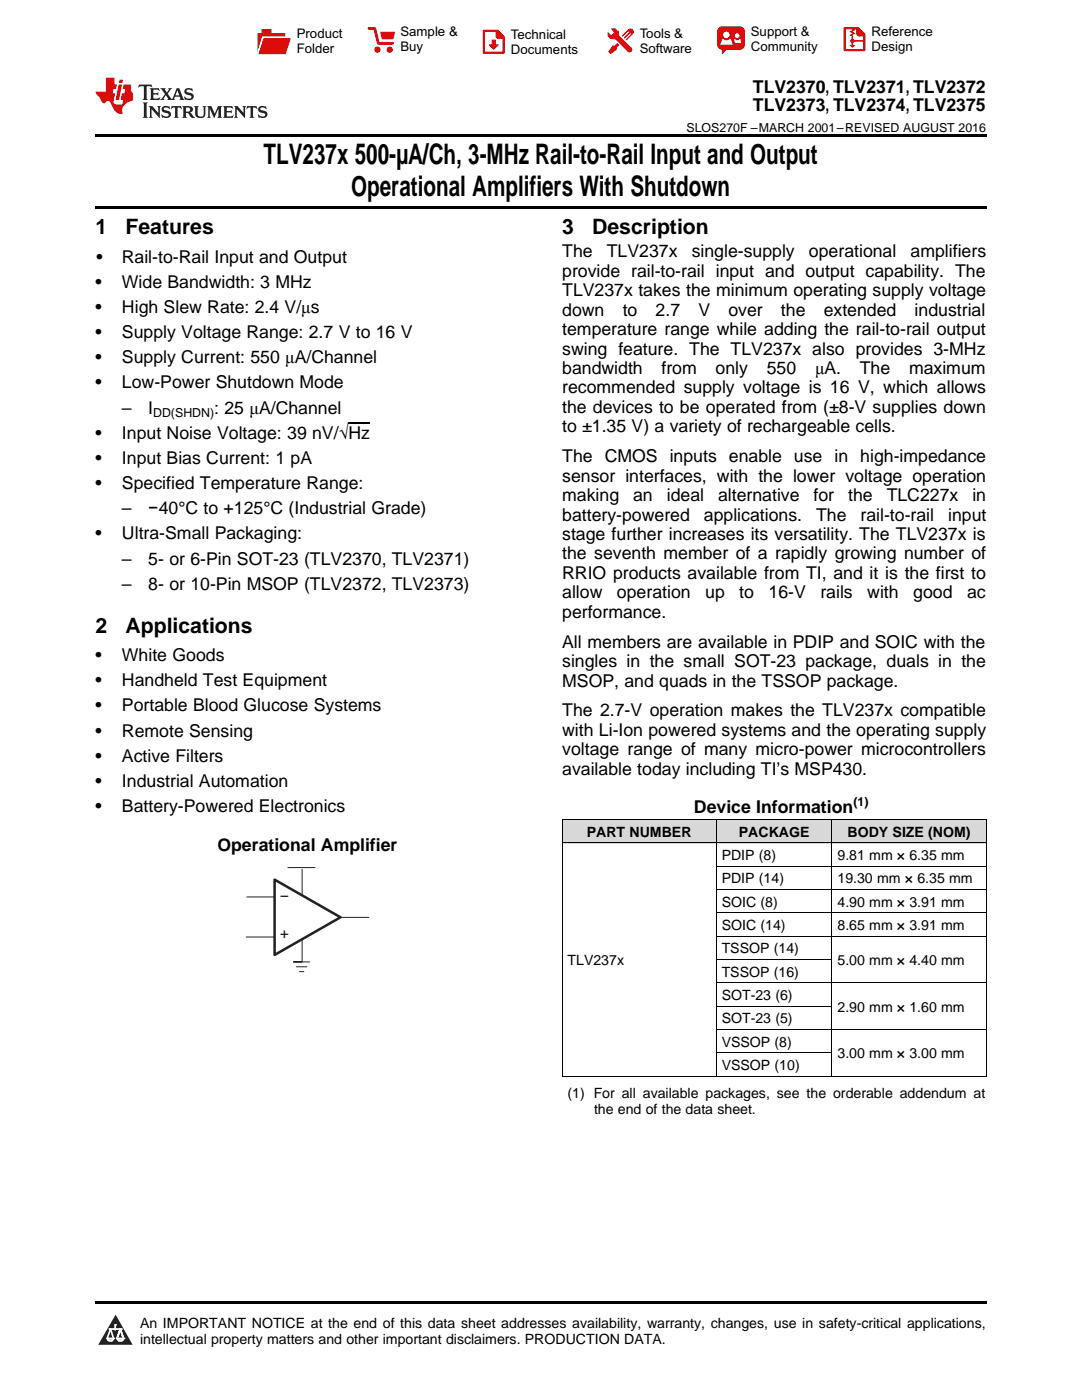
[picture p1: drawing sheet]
<svg xmlns="http://www.w3.org/2000/svg" width="216mm" height="279mm" viewBox="0 0 216 279" stroke-linecap="round" stroke-linejoin="round" font-family="sans-serif">
<defs><g id="words">
<g font-size="5.6">
<text x="52.6" y="32.8">TLV237x 500-µA/Ch, 3-MHz Rail-to-Rail Input and Output</text>
<text x="70.1" y="39.2">Operational Amplifiers With Shutdown</text>
</g>
<g font-size="4.2">
<text x="19" y="46.7">1</text>
<text x="25" y="46.7">Features</text>
<text x="112.2" y="46.7">3</text>
<text x="118.2" y="46.7">Description</text>
<text x="19" y="126.3">2</text>
<text x="25" y="126.3">Applications</text>
</g>
<g font-size="3.5">
<text x="150.2" y="18.6">TLV2370, TLV2371, TLV2372</text>
<text x="150.2" y="22.2">TLV2373, TLV2374, TLV2375</text>
<text x="19.2" y="52.4">•</text>
<text x="24.3" y="52.4">Rail-to-Rail Input and Output</text>
<text x="112.2" y="51.4">The</text>
<text x="121.1" y="51.4">TLV237x</text>
<text x="138" y="51.4">single-supply</text>
<text x="161.4" y="51.4">operational</text>
<text x="181.7" y="51.4">amplifiers</text>
<text x="19" y="57.4">•</text>
<text x="24.3" y="57.4">Wide Bandwidth: 3 MHz</text>
<text x="112.2" y="55.2">provide rail-to-rail input and output capability. The</text>
<text x="112.2" y="59.1">TLV237x takes the minimum operating supply voltage</text>
<text x="19" y="62.4">•</text>
<text x="24.3" y="62.4">High Slew Rate: 2.4 V/μs</text>
<text x="112.2" y="63">down</text>
<text x="124.2" y="63">to</text>
<text x="130.8" y="63">2.7</text>
<text x="139.4" y="63">V</text>
<text x="145.3" y="63">over</text>
<text x="155.8" y="63">the</text>
<text x="164.4" y="63">extended</text>
<text x="182.5" y="63">industrial</text>
<text x="19" y="67.5">•</text>
<text x="24.3" y="67.5">Supply Voltage Range: 2.7 V to 16 V</text>
<text x="112.2" y="66.9">temperature range while adding the rail-to-rail output</text>
<text x="112.2" y="70.8">swing feature. The TLV237x also provides 3-MHz</text>
<text x="19" y="72.5">•</text>
<text x="19" y="77.5">•</text>
<text x="24.3" y="72.5">Supply Current: 550 μA/Channel</text>
<text x="24.3" y="77.5">Low-Power Shutdown Mode</text>
<text x="112.2" y="74.6">bandwidth</text>
<text x="132" y="74.6">from</text>
<text x="142.8" y="74.6">only</text>
<text x="153" y="74.6">550</text>
<text x="162.6" y="74.6">μA.</text>
<text x="171.6" y="74.6">The</text>
<text x="181.4" y="74.6">maximum</text>
<text x="24.3" y="82.5">–</text>
<text x="29.6" y="82.5">I</text>
<text x="42.8" y="82.5">: 25 μA/Channel</text>
<text x="112.2" y="78.5">recommended supply voltage is 16 V, which allows</text>
<text x="112.2" y="82.4">the devices to be operated from (±8-V supplies down</text>
<text x="19" y="87.6">•</text>
<text x="24.3" y="87.6">Input Noise Voltage: 39 nV/√Hz</text>
<text x="112.2" y="86.3">to ±1.35 V) a variety of rechargeable cells.</text>
<text x="19" y="92.6">•</text>
<text x="24.3" y="92.6">Input Bias Current: 1 pA</text>
<text x="112.2" y="92.3">The CMOS inputs enable use in high-impedance</text>
<text x="19" y="97.6">•</text>
<text x="24.3" y="97.6">Specified Temperature Range:</text>
<text x="112.2" y="96.1">sensor interfaces, with the lower voltage operation</text>
<text x="112.2" y="100">making</text>
<text x="126.3" y="100">an</text>
<text x="133.1" y="100">ideal</text>
<text x="143.3" y="100">alternative</text>
<text x="162.3" y="100">for</text>
<text x="169.2" y="100">the</text>
<text x="176.9" y="100">TLC227x</text>
<text x="194" y="100">in</text>
<text x="19" y="107.7">•</text>
<text x="24.3" y="102.7">–</text>
<text x="24.3" y="107.7">Ultra-Small Packaging:</text>
<text x="29.6" y="102.7">−40°C to +125°C (Industrial Grade)</text>
<text x="112.2" y="103.9">battery-powered</text>
<text x="112.2" y="107.8">stage further increases its versatility. The TLV237x is</text>
<text x="140.5" y="103.9">applications.</text>
<text x="162.8" y="103.9">The</text>
<text x="171.7" y="103.9">rail-to-rail</text>
<text x="189.2" y="103.9">input</text>
<text x="24.3" y="112.7">–</text>
<text x="29.6" y="112.7">5- or 6-Pin SOT-23 (TLV2370, TLV2371)</text>
<text x="112.2" y="111.7">the seventh member of a rapidly growing number of</text>
<text x="24.3" y="117.8">–</text>
<text x="29.6" y="117.8">8- or 10-Pin MSOP (TLV2372, TLV2373)</text>
<text x="112.2" y="115.5">RRIO products available from TI, and it is the first to</text>
<text x="112.2" y="119.4">allow</text>
<text x="123.1" y="119.4">operation</text>
<text x="140.7" y="119.4">up</text>
<text x="147.5" y="119.4">to</text>
<text x="153.4" y="119.4">16-V</text>
<text x="163.7" y="119.4">rails</text>
<text x="173.1" y="119.4">with</text>
<text x="182.2" y="119.4">good</text>
<text x="193" y="119.4">ac</text>
<text x="112.2" y="123.3">performance.</text>
<text x="19" y="132">•</text>
<text x="24.3" y="132">White Goods</text>
<text x="112.2" y="129.3">All members are available in PDIP and SOIC with the</text>
<text x="19" y="137">•</text>
<text x="24.3" y="137">Handheld Test Equipment</text>
<text x="112.2" y="133.1">singles in the small SOT-23 package, duals in the</text>
<text x="112.2" y="137">MSOP, and quads in the TSSOP package.</text>
<text x="19" y="142">•</text>
<text x="24.3" y="142">Portable Blood Glucose Systems</text>
<text x="112.2" y="143">The 2.7-V operation makes the TLV237x compatible</text>
<text x="19" y="147">•</text>
<text x="24.3" y="147">Remote Sensing</text>
<text x="112.2" y="146.9">with Li-Ion powered systems and the operating supply</text>
<text x="19" y="152">•</text>
<text x="24.3" y="152">Active Filters</text>
<text x="112.2" y="150.7">voltage range of many micro-power microcontrollers</text>
<text x="112.2" y="154.6">available today including TI’s MSP430.</text>
<text x="19" y="157">•</text>
<text x="24.3" y="157">Industrial Automation</text>
<text x="19" y="162">•</text>
<text x="24.3" y="162">Battery-Powered Electronics</text>
<text x="138.5" y="162.3">Device Information</text>
<text x="43.4" y="169.8">Operational Amplifier</text>
</g>
<g font-size="3.2" fill="#241f21">
<text x="55.8" y="180">−</text>
<text x="55.8" y="187.5">+</text>
</g>
<g font-size="2.8">
<text x="117.1" y="167">PART NUMBER</text>
<text x="147.4" y="167">PACKAGE</text>
<text x="169.1" y="167">BODY SIZE (NOM)</text>
<text x="144" y="171.7">PDIP (8)</text>
<text x="167.1" y="171.7">9.81 mm × 6.35 mm</text>
<text x="144" y="176.3">PDIP (14)</text>
<text x="167.1" y="176.3">19.30 mm × 6.35 mm</text>
<text x="144" y="181">SOIC (8)</text>
<text x="144" y="185.6">SOIC (14)</text>
<text x="167.1" y="181">4.90 mm × 3.91 mm</text>
<text x="167.1" y="185.6">8.65 mm × 3.91 mm</text>
<text x="144" y="190.3">TSSOP (14)</text>
<text x="113.2" y="192.6">TLV237x</text>
<text x="144" y="194.9">TSSOP (16)</text>
<text x="167.1" y="192.6">5.00 mm × 4.40 mm</text>
<text x="144" y="199.6">SOT-23 (6)</text>
<text x="167.1" y="201.9">2.90 mm × 1.60 mm</text>
<text x="144" y="204.3">SOT-23 (5)</text>
<text x="144" y="208.9">VSSOP (8)</text>
<text x="144" y="213.6">VSSOP (10)</text>
<text x="167.1" y="211.2">3.00 mm × 3.00 mm</text>
<text x="113.2" y="219.1">(1) For all available packages, see the orderable addendum at</text>
<text x="118.5" y="222.2">the end of the data sheet.</text>
<text x="27.9" y="265">An IMPORTANT NOTICE at the end of this data sheet addresses availability, warranty, changes, use in safety-critical applications,</text>
<text x="27.9" y="268.2">intellectual property matters and other important disclaimers. PRODUCTION DATA.</text>
</g>
<g font-size="2.6">
<text x="59.2" y="7.6">Product</text>
<text x="59.2" y="10.6">Folder</text>
<text x="79.9" y="7.3">Sample &amp;</text>
<text x="79.9" y="10.2">Buy</text>
<text x="102" y="7.8">Technical</text>
<text x="102" y="10.8">Documents</text>
<text x="127.6" y="7.6">Tools &amp;</text>
<text x="127.6" y="10.6">Software</text>
<text x="149.8" y="7.2">Support &amp;</text>
<text x="149.8" y="10.2">Community</text>
<text x="173.9" y="7.3">Reference</text>
<text x="173.9" y="10.2">Design</text>
</g>
<g font-size="2.5">
<text x="137" y="26.3">SLOS270F –MARCH 2001–REVISED AUGUST 2016</text>
<text x="30.6" y="83.3">DD(SHDN)</text>
<text x="170.3" y="160.9">(1)</text>
</g>
</g></defs>
<g fill="#d8d8d8">
<path d="M112.2 163.6h30.7v4.7h-30.7z"/>
<path d="M142.9 163.6h23.2v4.7h-23.2z"/>
<path d="M166.1 163.6h30.7v4.7h-30.7z"/>
</g>
<path d="M23.1 262.4l3.4 6h-6.9z" fill="#231f20"/>
<path d="M21.4 267.1h1.2l-.3 .5h-.3a.55 .55 0 0 1-.6-.5z" fill-rule="evenodd" fill="#fff"/>
<path d="M21.4 267.1h1.2l-.3 .5h-.3a.55 .55 0 0 1-.6-.5z" fill="none" stroke="#231f20" stroke-width=".34"/>
<path d="M21.4 267.1l1.2 .1-.3 .4h-.5z" fill="none" stroke="#fff" stroke-width=".34"/>
<path d="M23 265.3h.1" fill="none" stroke="#fff" stroke-width=".34"/>
<path d="M23 264.4v.9z" fill="#fff"/>
<path d="M23 264.4v.9z" fill="none" stroke="#fff" stroke-width=".34"/>
<circle cx="23" cy="264.4" r=".17" fill="#fff"/>
<path d="M21.9 265.2h.1" fill="none" stroke="#fff" stroke-width=".34"/>
<path d="M21.9 265.2h2.3z" fill="#fff"/>
<path d="M21.9 265.2h2.3z" fill="none" stroke="#fff" stroke-width=".34"/>
<circle cx="24.2" cy="265.2" r=".17" fill="#fff"/>
<path d="M23.3 267.1h.1" fill="none" stroke="#fff" stroke-width=".34"/>
<path d="M24 265.2l-.7 1.9z" fill="#fff"/>
<path d="M24 265.2l-.7 1.9z" fill="none" stroke="#fff" stroke-width=".34"/>
<path d="M24 265.2l.7 1.9z" fill="#fff"/>
<path d="M24 265.2l.7 1.9z" fill="none" stroke="#fff" stroke-width=".34"/>
<path d="M24.6 267.1h.1" fill="none" stroke="#fff" stroke-width=".34"/>
<circle cx="21.4" cy="267.1" r=".17" fill="#fff"/>
<path d="M22.1 265.2l-.7 1.9z" fill="#fff"/>
<path d="M22.1 265.2l-.7 1.9z" fill="none" stroke="#fff" stroke-width=".34"/>
<path d="M22.1 265.2l.5 1.9z" fill="#fff"/>
<path d="M22.1 265.2l.5 1.9z" fill="none" stroke="#fff" stroke-width=".34"/>
<circle cx="22.6" cy="267.1" r=".17" fill="#fff"/>
<path d="M23.4 267.1h1.3a.65 .65 0 0 1-.7 .5 .65 .65 0 0 1-.6-.5z" fill-rule="evenodd" fill="#fff"/>
<path d="M23.4 267.1h1.3a.65 .65 0 0 1-.7 .5 .65 .65 0 0 1-.6-.5z" fill="none" stroke="#231f20" stroke-width=".34"/>
<path d="M23.4 267.1h1.3l-.4 .5h-.6z" fill="none" stroke="#fff" stroke-width=".34"/>
<path d="M23.3 267.1h.1" fill="none" stroke="#fff" stroke-width=".34"/>
<circle cx="24.7" cy="267.1" r=".17" fill="#fff"/>
<path d="M112.2 214.8h.1zM165.9 214.8h.2zM196.7 214.8h.1zM19 259.7h177.8v.5h-177.8z" fill="#000"/>
<path d="M112.2 168.2v46.6M142.9 168.2v46.6M142.9 196.2h53.9M166 191.5v23.3M196.8 186.9v27.9M112.2 214.8h84.6M142.9 210.1h23.1M142.9 205.5h53.9M142.9 200.8h23.1" fill="none" stroke="#000" stroke-width=".2"/>
<path d="M60.3 173.5v18.5" fill="none" stroke="#241f21" stroke-width=".2"/>
<path d="M54.8 175.5l13.1 7.6-13.1 7.5z" fill="#fff"/>
<path d="M54.8 175.5l13.1 7.6-13.1 7.5z" fill="none" stroke="#241f21" stroke-width=".5"/>
<path d="M49.2 179h5.5M57.4 173.1h5.5M49.1 187h5.6M58.6 192h3.2zM58.6 192h1.6M59.1 192.9h2.1M59.8 193.9h.8M68 183.1h5.6" fill="none" stroke="#241f21" stroke-width=".2"/>
<path d="M112.2 168.2h84.6M112.2 163.6h84.6M112.2 163.6v4.7M112.2 172.9v18.7M142.9 163.6v4.7M142.9 177.5h53.9M142.9 172.9h53.9M166 163.6v28M196.8 163.6v23.3M142.9 191.5h23.1M142.9 186.8h53.9M142.9 182.2h53.9" fill="none" stroke="#000" stroke-width=".2"/>
<path d="M19 26.8h177.8v.6h-177.8zM19 41.2h177.8v.5h-177.8z" fill="#000"/>
<path d="M27.7 16.9l-.1 .6 .6-.3h.5v.2v2.2l-.2 .4h1l-.2-.4v-2.2v-.2h.5l.6 .3-.2-.6zM29.9 17.6l.2 .4v1.6l-.2 .4h1.9l.1-.6a1.09 1.09 0 0 1-1.3 .1v-.6h.6l.4 .2v-.7l-.2 .2h-.8v-.6l.2-.1a1.01 1.01 0 0 1 1 .3l-.1-.6zM32 17.6l.9 1.2-1 1.2h.9l-.2-.3 .5-.7 .5 .7-.3 .3h1.7l-.2-.3 .1-.4h1l.1 .4-.2 .3h1l-.3-.4-.7-2h-.5l-1 2.2-.8-1.1 .9-1.1h-.9l.2 .2-.4 .7-.4-.7 .2-.2zM35.4 18l.4 1h-.8zM37 17.7a.66 .66 0 0 0-.2 .8 .66 .66 0 0 0 .6 .4l.7 .2 .1 .2a.8 .8 0 0 1-.7 .4 .8 .8 0 0 1-.7-.5l.1 .8 .2-.2a.94 .94 0 0 0 1.1 .1 .94 .94 0 0 0 .4-.9 1.48 1.48 0 0 0-1.3-.6v-.4a1.1 1.1 0 0 1 1.2 .2l-.2-.6-.2 .1-.5-.1zM28.5 20.4l.2 .4v2.3l-.2 .4h1l-.2-.4v-2.3l.2-.4zM29.7 21.2l.2 .4v1.5l-.2 .4h.8l-.3-.4 .1-1.3 1.6 1.8v-2l.2-.4h-.7l.2 .2v1.1l-1.2-1.3zM32.5 21.3a.66 .66 0 0 0-.2 .8 .66 .66 0 0 0 .6 .4l.6 .2 .2 .2a.8 .8 0 0 1-.8 .4 .8 .8 0 0 1-.7-.5l.2 .7 .2-.1a.94 .94 0 0 0 1 .1 .94 .94 0 0 0 .5-1 1.47 1.47 0 0 0-1.3-.6l-.1-.3a1.1 1.1 0 0 1 1.3 .2l-.2-.6-.2 .1-.5-.2zM34.3 21.2l-.2 .6a.64 .64 0 0 1 .8-.3v1.6l-.2 .4h1l-.3-.4 .1-1.6a.66 .66 0 0 1 .8 .3l-.2-.6zM36.3 21.2l.3 .4v1.5l-.3 .4h1l-.2-.2v-.7h.5l.1 .1a.8 .8 0 0 0 1.2 .7l-1-1a.62 .62 0 0 0 .6-.5 .62 .62 0 0 0-.6-.7zM37.1 21.5h.1a.48 .48 0 0 1 .6 0 .48 .48 0 0 1 .1 .6l-.2 .1-.6 .1zM38.7 21.2l.2 .2a2.29 2.29 0 0 0 .4 2 1.05 1.05 0 0 0 1.7-.7v-1.3l.2-.2h-.8l.2 .4v1.1a.61 .61 0 0 1-.6 .6 .61 .61 0 0 1-.6-.6v-1.1l.3-.4zM41.3 21.2l.3 .4v1.5l-.3 .4h.8l-.2-.4v-1.4l.8 1.9 .9-1.9v1.4l-.2 .4h.9l-.2-.4v-1.5l.2-.4h-.8l-.7 1.5-.6-1.5zM44.5 21.2l.2 .4v1.5l-.2 .4h1.9l.2-.6a1.1 1.1 0 0 1-1.4 .2v-.7h.6l.4 .2v-.6l-.2 .1-.8 .1v-.6l.2-.1a1.02 1.02 0 0 1 1.1 .2l-.2-.5zM46.7 21.2l.2 .4v1.5l-.2 .4h.8l-.3-.4 .1-1.3 1.6 1.8v-2l.2-.4h-.7l.2 .2v1.1l-1.2-1.3zM49.3 21.2l-.1 .6a.64 .64 0 0 1 .8-.3v1.6l-.3 .4h1l-.2-.4v-1.6a.66 .66 0 0 1 .8 .3l-.1-.6zM51.7 21.3a.66 .66 0 0 0-.2 .7 .66 .66 0 0 0 .7 .5l.6 .2 .1 .2a.8 .8 0 0 1-.7 .4 .8 .8 0 0 1-.7-.5l.1 .7 .2-.1a.94 .94 0 0 0 1.1 .1 .94 .94 0 0 0 .4-1 1.48 1.48 0 0 0-1.2-.6l-.1-.3a1.1 1.1 0 0 1 1.2 .2l-.2-.6-.1 .1-.6-.2z" fill="#231f20"/>
<path d="M21.1 15.5v2.8h-2v.4l.9 .9a.96 .96 0 0 0 1 1 .59 .59 0 0 1 .5-.4 .59 .59 0 0 1 .5 .3l.4 .8a1.61 1.61 0 0 0 2.1 1.3 1.63 1.63 0 0 1 1.1-2.2l.9-.3v-1.5a1.6 1.6 0 0 1-.4-1.7h-1.4l-.2 .9h.5l-.2 .8h-.5l-.2 1v.3h.5l-.2 .9h-.7a.74 .74 0 0 1-1-.6l.3-1.6h-.5l.2-.8h.5l.1-.9h-.4v-1.4zM23.7 16.9l-.7 3h.8l.6-3zM23.8 15.9l-.1 .7h.7l.2-.7z" fill="#ee1d23"/>
<g fill="#d60000">
<path d="M52.2 5.8h2v.8h2.7v4.2h-5.5v-4.2h.8z" fill-rule="evenodd"/>
<path d="M52.5 7.5h5.6l-1.1 3.3h-5.6z" fill-rule="evenodd"/>
</g>
<path d="M52.4 7.4h5.7v.1h-5.6l-1.1 3.3z" fill-rule="evenodd" fill="#fff"/>
<path d="M52.4 7.4h5.7v.1h-5.6l-1.1 3.3z" fill="none" stroke="#fff" stroke-width=".2"/>
<path d="M73.6 5.7h1.2l.7 2.9h2.8" fill="none" stroke="#d60000" stroke-width=".55"/>
<g fill="#d60000">
<path d="M75.9 6.3h2.9l-.3 1.6h-2.3z" fill-rule="evenodd"/>
<circle cx="75.3" cy="9.9" r=".62"/>
<circle cx="77.8" cy="9.9" r=".62"/>
</g>
<path d="M96.6 6.2h2.7l1.2 1.2v3.1h-3.9z" fill="none" stroke="#d60000" stroke-width=".44"/>
<g fill="#d60000">
<path d="M98.1 7.9h.8v1h.6l-1 1.1-.9-1v-.1h.5z" fill-rule="evenodd"/>
<path d="M98.9 6.2h.4l1.2 1.2v.4h-1.2l-.4-.4z" fill-rule="evenodd"/>
<path d="M122 5.7h.8l.6 .6 .1 .7 2.5 2.5-.7 .8-2.4-2.3-1.1-.2-.6-.6v-.8l.8 .6 .4-.4v-.2l-.4-.5z" fill-rule="evenodd"/>
<path d="M122.2 9.1h.5l.5-.5 .4 .4-.5 .5-.1 .4-1.2 .9-.4-.5z" fill-rule="evenodd"/>
<path d="M125.3 5.9a.67 .67 0 0 1 1 0 .67 .67 0 0 1 0 .9z" fill-rule="evenodd"/>
<path d="M125.3 5.9l1 .9-1.2 1.2h-.2v-.2l.9-.9 .1-.2h-.2l-1 1h-.2v-.2l1-1v-.2h-.2l-1 1h-.2v-.2z" fill-rule="evenodd"/>
<circle cx="125.6" cy="9.9" r=".54"/>
</g>
<path d="M123.4 6.3l-.1 .7" fill="none" stroke="#d60000" stroke-width=".2"/>
<g fill="#d60000">
<path d="M143.4 5.5l.7-.2h3.6a.95 .95 0 0 1 .9 .9v2.8a.95 .95 0 0 1-.9 .9h-3.6a.95 .95 0 0 1-1-.9v-2.8z" fill-rule="evenodd"/>
<path d="M144 9.9h1l-.8 .9h-.2z" fill-rule="evenodd"/>
</g>
<g fill="#fff">
<path d="M146.6 8.6h1.3z"/>
<path d="M144.1 7.8h.3l.1 .2h.8l.2-.2h.3l.4 1.1h-2.5z" fill-rule="evenodd"/>
<path d="M146.5 7.8h.2l.2 .2h.5l.1-.2h.2l.2 .8h-1.3z" fill-rule="evenodd"/>
<circle cx="144.9" cy="6.9" r=".65"/>
<circle cx="147.1" cy="7.1" r=".48"/>
</g>
<path d="M168.5 5.6h2.7l1.3 1.3v3.1h-4z" fill="none" stroke="#d60000" stroke-width=".44"/>
<path d="M170.1 7.3v1.8M170.1 8.1h2.3" fill="none" stroke="#d60000" stroke-width=".3"/>
<g fill="#d60000">
<path d="M170.9 5.6h.3l1.3 1.3v.4h-1.1l-.5-.6z" fill-rule="evenodd"/>
<circle cx="170.1" cy="8.1" r=".42"/>
<circle cx="171.4" cy="6.7" r=".55"/>
</g>
<g fill="#d60000">
<path d="M169.5 9h1.2l-.6 .5z"/>
<path d="M169.8 5.8h.6l.3 .2-.6 .3 .6 .4-.7 .3 .2 .3h-.2l-.5-.3 .6-.3-.6-.4 .6-.3z"/>
</g>
<path d="M69.5 84.4h4.3" fill="none" stroke="#000" stroke-width=".25"/>
<use href="#words"/>
</svg>
